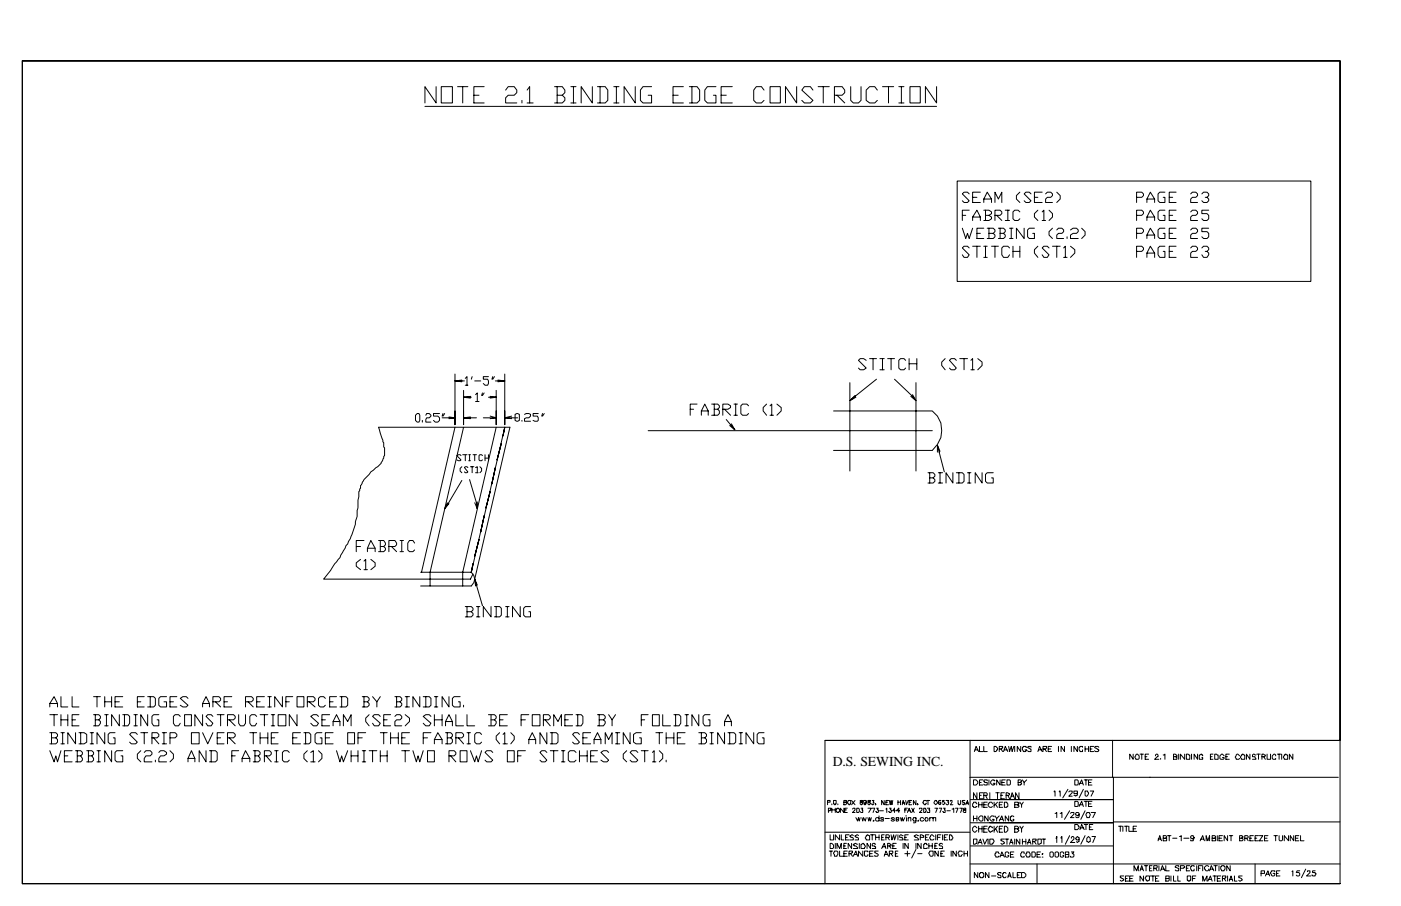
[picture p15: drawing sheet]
<svg xmlns="http://www.w3.org/2000/svg" width="432mm" height="279mm" viewBox="0 0 432 279" stroke-linecap="round" stroke-linejoin="round" font-family="sans-serif">
<defs><g id="words">
<text font-size="4.2" x="256.6" y="236.3">D.S. SEWING INC.</text>
</g></defs>
<g fill="none" stroke="#000" stroke-width=".31">
<path d="M6.9 18.8h406.1v209.5h-158.7v44.2M6.9 18.8v253.7h406.1M6.9 18.8h406.1v253.7M131 32.8h157.7M134.4 26.7v5.1l-3.4-5.1v5.1M136 26.7h3.4v5.1h-3.4zM141 26.7h3.2M142.6 26.7v5.1M146 29.4h1.6M149.2 26.7h-3.2v5.1h3.2M155.8 27.8l.8-1.1h1.9l.8 1.1v.8l-.8 .8h-1.9l-.8 .8v1.6h3.5M160.9 31v.8"/>
<path d="M162.5 27.8l.7-1.1v5.1M162.5 31.8h1.8M170.9 26.7h2.4l.8 1.1v.8l-.8 .8M171.7 29.4h1.6l.8 .8v.8l-.8 .8h-2.4M171.7 26.7v5.1M175.9 26.7h1.6M175.9 31.8h1.6M176.7 26.7v5.1M182.6 26.7v5.1l-3.5-5.1v5.1M184.1 26.7h2.4l.8 1.1v3.2l-.8 .8h-2.4M184.9 26.7v5.1M189.2 26.7h1.6"/>
<path d="M189.2 31.8h1.6M190 26.7v5.1M195.8 26.7v5.1l-3.4-5.1v5.1M200.8 26.7h-2.6l-.8 1.1v3.2l.8 .8h2.6v-2.4h-1M207.4 29.4h1.6M210.6 26.7h-3.2v5.1h3.2M212.5 26.7h2.3l.8 1.1v3.2l-.8 .8h-2.3M213.3 26.7v5.1M220.7 26.7h-2.7l-.8 1.1v3.2l.8 .8h2.7v-2.4h-.8M222.2 29.4h1.6M225.7 26.7h-3.5v5.1h3.5M235.5 27.8l-.8-1.1h-1.6l-.8 1.1v3.2l.8 .8h1.6l.8-.8"/>
<path d="M237.3 26.7h3.2v5.1h-3.2zM245.5 26.7v5.1l-3.4-5.1v5.1M250.6 27.8l-.8-1.1h-1.9l-.8 1.1 3.5 3.2-.8 .8h-1.9l-.8-.8M252.1 26.7h3.5M253.7 26.7v5.1M257.2 29.4h2.4l.7-.8v-.8l-.7-1.1h-2.4v5.1M258 29.4l2.3 2.4M262.2 26.7v4.3l.8 .8h1.6l.8-.8v-4.3M270.4 27.8l-.8-1.1h-1.6l-1 1.1v3.2l1 .8h1.6l.8-.8M272 26.7h3.4M273.8 26.7v5.1M277 26.7h1.6"/>
<path d="M277 31.8h1.6M277.8 26.7v5.1M280.5 26.7h3.1v5.1h-3.1zM288.7 26.7v5.1l-3.5-5.1v5.1M295 55.8h109v31h-109zM298.7 59.8l-.5-.5h-1.1l-.5 .5 2.1 2.1-.5 .5h-1.1l-.5-.5M302.2 59.3h-2.4v3.1h2.4M314.3 59.3l-1 1v1.1l1 1M317.8 59.8l-.6-.5h-1l-.6 .5 2.2 2.1-.6 .5h-1l-.6-.5M321.2 59.3h-2.4v3.1h2.4M322.3 59.8l.5-.5h1l.6 .5v.5l-.6 .6h-1l-.5 .5v1h2.1M325.7 59.3l1.1 1v1.1l-1.1 1"/>
<path d="M359 59.3h-1.5l-.6 .5v2.1l.6 .5h1.5v-1.5h-.5M362.5 59.3h-2.1v3.1h2.1M367 59.8l.5-.5h1.1l.5 .5v.5l-.5 .6h-1.1l-.5 .5v1h2.1M370.4 59.8l.5-.5h1.1l.5 .5v.5l-.5 .6h-.5M296.6 70.4l1.1 3.2 .5-1.6 .5 1.6 1.1-3.2M296.6 66.4h1.1M298.7 64.8h-2.1v3.2M298.7 76.5l-.5-.6h-1.1l-.5 .6 2.1 2.1-.5 .8h-1.1l-.5-.8M299.8 68v-1.1l1.3-2.1 1.1 2.1v1.1M299.8 60.9h1.3M299.8 66.9h2.4M299.8 75.9h2.4"/>
<path d="M301.1 72h1.1M301.1 75.9v3.5M303.2 62.4v-1l1.1-2.1 1.3 2.1v1M303.2 64.8h1.6l.8 .6v.5l-.8 .5M303.2 70.4h-2.1v3.2h2.1M303.2 61.4h2.4M303.2 75.9h1.1M303.2 79.4h1.1M303.7 66.4h1.1l.8 .5v.6l-.8 .5h-1.6M303.7 64.8v3.2M303.7 75.9v3.5M304.3 70.4h1.8l.6 .5v.5l-.6 .6"/>
<path d="M304.8 72h1.3l.6 .5v.5l-.6 .6h-1.8M304.8 70.4v3.2M305.6 75.9h2.1M306.7 62.4v-3.1l1 2.1 1.1-2.1v3.1M306.7 66.4h1.5l.6-.5v-.5l-.6-.6h-1.5v3.2M306.7 75.9v3.5M307.2 66.4l1.6 1.6M307.7 70.4h1.6l.5 .5v.5l-.5 .6M308.2 72h1.1l.5 .5v.5l-.5 .6h-1.6M308.2 70.4v3.2M309.8 64.8h1.3M309.8 68h1.3"/>
<path d="M310.6 64.8v3.2M311.1 76.5l-.5-.6h-1.3l-.5 .6v2.1l.5 .8h1.3l.5-.8M311.1 73.6h1.1M311.1 70.4h1.1M311.7 70.4v3.2M312.2 75.9v3.5M312.2 77.5h2.1M314.3 65.4l-.5-.6h-1.1l-.5 .6v2.1l.5 .5h1.1l.5-.5M314.3 75.9v3.5M315.6 70.4v3.2l-2.3-3.2v3.2M318.8 70.4h-1.6l-.5 .5v2.1l.5 .6h1.6v-1.6h-.5M318.8 60.9h1.1"/>
<path d="M319.9 64.8l-1.1 1.1v1l1.1 1.1M319.9 75.9l-1.1 1.1v1.1l1.1 1.3M321.2 65.4l.5-.6v3.2M321.2 68h1.1M323.3 64.8l1.1 1.1v1l-1.1 1.1M323.3 76.5l-.5-.6h-1.1l-.5 .6 2.1 2.1-.5 .8h-1.1l-.5-.8M324.4 70.4l-1.1 1v1.1l1.1 1.1M324.4 75.9h2.4M325.7 70.9l.5-.5h1.1l.5 .5v.5l-.5 .6h-1.1l-.5 .5v1.1h2.1M325.7 75.9v3.5M327.8 76.5l.5-.6v3.5M327.8 79.4h1.1"/>
<path d="M328.9 73v.6M329.9 70.9l.8-.5h1.1l.5 .5v.5l-.5 .6h-1.1l-.8 .5v1.1h2.4M329.9 75.9l1.4 1.1v1.1l-1.4 1.3M333.4 70.4l1 1v1.1l-1 1.1M350.3 60.9h1.6l.5-.6v-.5l-.5-.5h-1.6v3.1M350.3 66.4h1.6l.5-.5v-.5l-.5-.6h-1.6v3.2M350.3 72h1.6l.5-.6v-.5l-.5-.5h-1.6v3.2M350.3 77.5h1.6l.5-.5v-.5l-.5-.6h-1.6v3.5M353.5 62.4v-1l1-2.1 1.4 2.1v1M353.5 68v-1.1l1-2.1 1.4 2.1v1.1M353.5 73.6v-1.1l1-2.1 1.4 2.1v1.1M353.5 79.4v-1.3l1-2.2 1.4 2.2v1.3"/>
<path d="M353.5 61.4h2.4M353.5 66.9h2.4M353.5 72.5h2.4M353.5 78.1h2.4M359 64.8h-1.5l-.6 .6v2.1l.6 .5h1.5v-1.6h-.5M359 70.4h-1.5l-.6 .5v2.1l.6 .6h1.5v-1.6h-.5M359 75.9h-1.5l-.6 .6v2.1l.6 .8h1.5v-1.9h-.5M360.4 60.9h1M360.4 66.4h1M360.4 72h1M360.4 77.5h1M362.5 64.8h-2.1v3.2h2.1"/>
<path d="M362.5 70.4h-2.1v3.2h2.1M362.5 75.9h-2.1v3.5h2.1M367 65.4l.5-.6h1.1l.5 .6v.5l-.5 .5h-1.1l-.5 .5v1.1h2.1M367 70.9l.5-.5h1.1l.5 .5v.5l-.5 .6h-1.1l-.5 .5v1.1h2.1M367 76.5l.5-.6h1.1l.5 .6v.5l-.5 .5h-1.1l-.5 .6v1.3h2.1M370.4 76.5l.5-.6h1.1l.5 .6v.5l-.5 .5h-.5M372 60.9l.5 .5v.5l-.5 .5h-1.1l-.5-.5M372 77.5l.5 .6v.5l-.5 .8h-1.1l-.5-.8M372.5 64.8h-2.1v1.1h1.6l.5 .5v1.1l-.5 .5h-1.1l-.5-.5M372.5 70.4h-2.1v1h1.6l.5 .6v1l-.5 .6h-1.1l-.5-.6M140.2 117.5h2.9M140.2 115.4v15.6"/>
<path d="M142.3 117.2l-2.1 .3 2.1 .2M143.4 116.7l.5-.5v2.6M143.4 118.8h.8M145.5 116.2l-.2 .7M146.3 117.5h1.9M150.5 116.2h-1.5v.7h1.3l.2 .6v.8l-.2 .5h-.8l-.5-.5M151.9 116.2l-.3 .7M152.4 116.2l-.5 .7M152.7 117.5h2.9M153.5 117.2l2.1 .3-2.1 .2M155.6 115.4v15.6M261.9 118v27.3"/>
<path d="M267 111.1l-.8-.5h-1.1l-.5 .5 2.4 2.4-.8 .5h-1.1l-.5-.5M268 110.6h2.1M269.1 110.6v3.4M270.1 116.9l-8.2 6.7M271.2 110.6h1.3M271.2 114h1.3M272 110.6v3.4M273.6 110.6h2.1M274.6 110.6v3.4M275.7 116.9l5.3 5.1 1.3 1.6M279.1 111.1l-.5-.5h-1.1l-.5 .5v2.4l.5 .5h1.1l.5-.5M280.2 110.6v3.4"/>
<path d="M280.2 112.2h2.4M282.3 118v27.3M282.6 110.6v3.4M291.3 110.6l-1.1 1.1v1l1.1 1.3M294.7 111.1l-.5-.5h-1l-.6 .5 2.1 2.4-.5 .5h-1l-.6-.5M295.8 110.6h2.4M297.1 110.6v3.4M299.2 111.1l.6-.5v3.4M299.2 114h1.1M301.4 110.6l1.3 1.1v1l-1.3 1.3M128.1 128.1l.5-.6h.5l.3 .6v1.5l-.3 .6h-.5l-.5-.6zM130.2 129.6v.6"/>
<path d="M131.2 128.1l.3-.6h.8l.5 .6-.5 .8h-.8l-.3 .5v.8h1.6M135.5 127.5h-1.9v.8h1.3l.6 .6v.7l-.6 .6h-.8l-.5-.6M136.3 128.9h3.9M136.5 127.5l-.2 .8M137.1 127.5l-.6 .8M138.4 128.6l1.8 .3-1.8 .2M140.2 131.8l-10.3 44.7M142.9 120.4v10.6M142.9 131.8l-10.3 44.7v4.2M142.9 122.5h2.4M142.9 128.9h3.9M145 122.2l-2.1 .3 2.1 .3"/>
<path d="M145 128.6l-2.1 .3 2.1 .2M146.6 121.7l.5-.5v2.6M146.6 123.8h1M148.7 121.2l-.3 .8M149 128.9h3.9M149.2 121.2l-.5 .8M150.5 122.5h2.4M151.1 128.3l1.8 .6-1.8 .2M151.1 122.2l1.8 .3-1.8 .3M152.9 131.8l-10.3 44.7v4.2M152.9 120.4v10.6M154.5 136.8l-1.3 5"/>
<path d="M155.6 131.8l-10.3 44.7M155.6 128.9h3.9M157.7 128.3l-2.1 .6 2.1 .2M158.8 127.8l.5-.3 .8 .3v1.8l-.6 .3-.7-.3zM160.9 129.6v.3M161.7 127.8l.5-.3h.8l.5 .3v.5l-.5 .6h-.8l-.5 .2v.8h1.8M165.9 127.5h-1.6v.8h1.3l.3 .6v.7l-.3 .3h-.8l-.5-.3M167.2 127.5l-.2 .8M167.7 127.5l-.5 .8M199.8 132.8h87.5M212.7 126.2h1.1M214.8 124.6h-2.1v3.5"/>
<path d="M216.2 128.1v-1.4l1-2.1 1.1 2.1v1.4M216.2 126.7h2.1M219.3 124.6h1.9l.5 .5v.6l-.5 .5M220.1 126.2h1.1l.5 .5v.8l-.5 .6h-1.9M220.1 124.6v3.5M222.8 126.2h1.6l.8-.5v-.6l-.8-.5h-1.6v3.5M223.3 126.2l1.9 1.9M223.8 129.4l2.7 3.2M225.4 130.7l1.1 1.9-1.6-1.4M226.2 124.6h1.1M226.2 128.1h1.1M226.7 124.6v3.5"/>
<path d="M230.7 125.1l-.5-.5h-1.3l-.6 .5v2.4l.6 .6h1.3l.5-.6M236.3 124.6l-1.1 1.1v1l1.1 1.4M237.3 125.1l.6-.5v3.5M237.3 128.1h1.1M239.4 124.6l1.4 1.1v1l-1.4 1.4M256.9 138.9h30.4zM256.9 126.7h30.4a7.8 7.8 0 0 1 0 12.2M263.5 122l-1.6 1.6 1.9-1.1M281.3 121.7l1 1.9-1.6-1.4M288.9 137.3l2.1 8.2M289.7 139.2l-.8-1.9v2.1M137.8 155l-.7 1.9 1.3-1.6"/>
<path d="M142.1 140.5l-.3-.3-1 .3 1.3 1.3-.3 .3-1-.3M142.3 143.9l-.5 .6v.8l.5 .5M142.3 148.2l-5.2 8.7M142.6 140.2h1.3M143.4 140.2v1.9M144.2 144.2l-.3-.3h-.5l-.3 .3 1.1 1.3-.3 .3h-.5l-.3-.3M144.5 140.2h.5M144.5 142.1h.5M144.7 147.9l2.1 7.1 .3 1.9M144.7 140.2v1.9M145 143.9h1M145.5 143.9v1.9"/>
<path d="M145.8 140.2h1M146.3 140.2v1.9M146.6 144.2l.5-.3v1.9M146.6 145.8h.8M147.1 154.8v2.1l-.8-1.9M147.9 143.9l.5 .6v.8l-.5 .5M148.7 140.5l-.3-.3h-.5l-.3 .3v1.3l.3 .3h.5l.3-.3M149.2 159l-1 5M149.5 140.2v1.9M149.5 141.3h1M150.5 140.2v1.9M151.1 151.6l-1.3 5"/>
<path d="M152.7 144.2l-1.1 5M286 145.8h1.6l.5 .5v.5l-.5 .6M286.5 147.4h1.1l.5 .5v.5l-.5 .6h-1.6M286.5 145.8v3.2M289.2 145.8h1.3M289.2 149h1.3M289.7 145.8v3.2M293.7 145.8v3.2l-2.1-3.2v3.2M294.7 145.8h1.9l.5 .5v2.1l-.5 .6h-1.9M295.5 145.8v3.2M298.2 145.8h1M298.2 149h1"/>
<path d="M298.7 145.8v3.2M302.7 145.8v3.2l-2.1-3.2v3.2M306.1 145.8h-1.8l-.6 .5v2.1l.6 .6h1.8v-1.6h-.5M109.8 168.5h1.3M111.1 172.5l-1.3 1.1v1l1.3 1.1M112.2 166.7h-2.4v3.4M112.2 173l.5-.5v3.2M112.2 175.7h1M113.2 170.1v-1l1.1-2.4 1.3 2.4v1M113.2 169.1h2.4M114.3 172.5l1.3 1.1v1l-1.3 1.1M116.7 166.7h1.6l.5 .8v.5l-.5 .5"/>
<path d="M117.2 168.5h1.1l.5 .6v.5l-.5 .5h-1.6M117.2 166.7v3.4M119.9 168.5h1.8l.5-.5v-.5l-.5-.8h-1.8v3.4M120.6 168.5l1.6 1.6M123.3 166.7h1.1M123.3 170.1h1.1M123.8 166.7v3.4M127.8 167.5l-.5-.8h-1.1l-.5 .8v2.1l.5 .5h1.1l.5-.5M129.6 176.5h15.7M145.3 176.5a2.65 2.65 0 0 1 0 4.2h-15.7M145.8 177l-.8 1.6h-45.3l5.1-6.6 3.1-5.8 1.6-4.5v-.8l.6-1.6 .5-7.7 .5-1.1v-.7l1.1-1.9 2.1-2.4 1.6-1.3a4 4 0 0 0 2.1-2.4l.5-1.3v-2.4l-.2-.3v-1.3l-.3-.2-1.3-4.5h40.5l-10.9 46.8 2.4 8.2M145.8 173.8l-.5 2.7"/>
<path d="M147.6 166.4l-1.3 5M143.4 187.1h1.9l.5 .5v.5l-.5 .5M143.9 188.6h1.4l.5 .6v.5l-.5 .5h-1.9M143.9 187.1v3.1M146.8 187.1h1.1M146.8 190.2h1.1M147.1 180.4l-.8-1.8 .3 2.1M147.4 187.1v3.1M151.3 187.1v3.1l-2.3-3.1v3.1M152.4 187.1h1.6l.5 .5v2.1l-.5 .5h-1.6M152.9 187.1v3.1M155.8 187.1h1.1"/>
<path d="M155.8 190.2h1.1M156.4 187.1v3.1M160.3 187.1v3.1l-2.3-3.1v3.1M163.5 187.1h-1.6l-.5 .5v2.1l.5 .5h1.6v-1.6h-.5M15.3 218v-1l1.4-2.2 1 2.2v1M15.3 217h2.4M18.8 214.8v3.2h2.1M22.2 214.8v3.2h2.1M28.8 214.8h2.2M29.9 214.8v3.2M32.3 214.8v3.2M32.3 216.4h2.1"/>
<path d="M34.4 214.8v3.2M35.5 216.4h1.3M37.8 214.8h-2.3v3.2h2.3M42.3 216.4h1.1M44.4 214.8h-2.1v3.2h2.1M45.5 214.8h1.9l.5 .6v2.1l-.5 .5h-1.9M46.3 214.8v3.2M51.3 214.8h-1.8l-.6 .6v2.1l.6 .5h1.8v-1.6h-.8M52.4 216.4h1M54.5 214.8h-2.1v3.2h2.1M57.9 215.4l-.5-.6h-1l-.8 .6 2.3 2.1-.5 .5h-1l-.8-.5M62.4 218v-1l1.1-2.2 1.1 2.2v1"/>
<path d="M62.4 217h2.2M65.6 216.4h1.9l.5-.5v-.5l-.5-.6h-1.9v3.2M66.4 216.4l1.6 1.6M69.1 216.4h1M71.4 214.8h-2.3v3.2h2.3M75.7 216.4h1.8l.6-.5v-.5l-.6-.6h-1.8v3.2M76.5 216.4l1.6 1.6M79.1 216.4h1.1M81.5 214.8h-2.4v3.2h2.4M82.6 214.8h1M82.6 218h1M83.1 214.8v3.2"/>
<path d="M87 214.8v3.2l-2.3-3.2v3.2M88.1 216.4h1.1M90.2 214.8h-2.1v3.2M91.5 214.8h2.2v3.2h-2.2zM94.7 216.4h1.9l.5-.5v-.5l-.5-.6h-1.9v3.2M95.2 216.4l1.9 1.6M100.3 215.4l-.6-.6h-1l-.5 .6v2.1l.5 .5h1l.6-.5M101.6 216.4h1.1M103.7 214.8h-2.1v3.2h2.1M104.8 214.8h1.8l.6 .6v2.1l-.6 .5h-1.8M105.3 214.8v3.2M111.7 214.8h1.5l.6 .6v.5l-.6 .5"/>
<path d="M112.2 216.4h1l.6 .6v.5l-.6 .5h-1.5M112.2 214.8v3.2M114.8 214.8l1.4 1.6v1.6M117.2 214.8l-1 1.6M121.7 214.8h1.6l.5 .6v.5l-.5 .5M122.2 216.4h1.1l.5 .6v.5l-.5 .5h-1.6M122.2 214.8v3.2M124.9 214.8h1.3M124.9 218h1.3M125.4 214.8v3.2M129.4 214.8v3.2l-2.1-3.2v3.2M130.4 214.8h1.9l.5 .6v2.1l-.5 .5h-1.9"/>
<path d="M131.2 214.8v3.2M133.9 214.8h1M133.9 218h1M134.4 214.8v3.2M138.4 214.8v3.2l-2.1-3.2v3.2M141.8 214.8h-1.8l-.6 .6v2.1l.6 .5h1.8v-1.6h-.5M142.9 217.5v.5M15.3 226h1.9l.5 .5v.5l-.5 .5M15.3 231.5l1.4 3.4 .5-1.8 .5 1.8 1.1-3.4M15.3 220.4h2.4M15.9 227.5h1.3l.5 .6v.8l-.5 .5h-1.9M15.9 226v3.4"/>
<path d="M16.7 220.4v3.4M18.8 220.4v3.4M18.8 222h2.1M18.8 226h1M18.8 229.4h1M19.3 226v3.4M19.8 233.1h1.1M20.9 220.4v3.4M22.2 231.5h-2.4v3.4h2.4M22.2 222h1.1M23.3 226v3.4l-2.4-3.4v3.4M23.3 231.5h1.6l.5 .5v.6l-.5 .5"/>
<path d="M23.8 233.1h1.1l.5 .8v.5l-.5 .5h-1.6M23.8 231.5v3.4M24.3 220.4h-2.1v3.4h2.1M24.3 226h1.6l.8 .5v2.4l-.8 .5h-1.6M24.9 226v3.4M26.7 231.5h1.6l.5 .5v.6l-.5 .5M27.3 233.1h1l.5 .8v.5l-.5 .5h-1.6M27.3 231.5v3.4M27.8 226h1M27.8 229.4h1M28.3 226v3.4M28.8 220.4h1.6l.6 .5v.6l-.6 .5"/>
<path d="M29.4 222h1l.6 .5v.5l-.6 .8h-1.6M29.4 220.4v3.4M29.9 234.9h1.1M29.9 231.5h1.1M30.4 231.5v3.4M32.3 226v3.4l-2.4-3.4v3.4M32.3 220.4h1M32.3 223.8h1M32.8 220.4v3.4M34.4 231.5v3.4l-2.1-3.4v3.4M35.5 226h-1.6l-.6 .5v2.4l.6 .5h1.6v-1.9h-.6M36.8 220.4v3.4l-2.4-3.4v3.4"/>
<path d="M37.8 220.4h1.6l.6 .5v2.1l-.6 .8h-1.6M37.8 231.5h-1.8l-.5 .5v2.4l.5 .5h1.8v-1.8h-.5M38.4 220.4v3.4M41.3 220.4h1M41.3 223.8h1M41.8 220.4v3.4M42.3 226.5l-.5-.5h-1.3l-.5 .5 2.3 2.4-.5 .5h-1.3l-.5-.5M43.4 231.5l-1.1 1.1v1.3l1.1 1M43.4 226h2.1M44.4 232l.6-.5h1.3l.5 .5v.6l-.5 .5h-1.3l-.6 .8v1h2.4M44.4 226v3.4M45.5 220.4v3.4l-2.1-3.4v3.4"/>
<path d="M46.8 227.5h1.6l.5-.5v-.5l-.5-.5h-1.6v3.4M47.4 227.5l1.5 1.9M47.9 234.4v.5M48.9 220.4h-1.5l-.6 .5v2.1l.6 .8h1.5v-1.8h-.5M48.9 232l.6-.5h1l.8 .5v.6l-.8 .5h-1l-.6 .8v1h2.4M50 226h1.3M50 229.4h1.3M50.5 226v3.4M52.4 227.5h1.6l.5-.5v-.5l-.5-.5h-1.6v3.4M52.4 231.5l1 1.1v1.3l-1 1M55.6 220.9l-.6-.5h-1l-.6 .5v2.1l.6 .8h1l.6-.8M56.9 220.4h2.1v3.4h-2.1z"/>
<path d="M57.9 234.9v-1l1.1-2.4 1.1 2.4v1M57.9 233.9h2.2M59 226h2.4v3.4h-2.4zM62.4 220.4v3.4l-2.3-3.4v3.4M62.4 226l1.6 3.4 1.6-3.4M63.5 231.5v3.4l-2.1-3.4v3.4M64.6 231.5h1.8l.5 .5v2.4l-.5 .5h-1.8M65.1 231.5v3.4M65.6 220.9l-.5-.5h-1.1l-.5 .5 2.1 2.1-.5 .8h-1.1l-.5-.8M66.9 220.4h2.2M66.9 227.5h1.1M68 220.4v3.4"/>
<path d="M69.1 226h-2.2v3.4h2.2M70.1 222h1.9l.5-.5v-.6l-.5-.5h-1.9v3.4M70.1 227.5h1.9l.5-.5v-.5l-.5-.5h-1.9v3.4M70.6 222l1.9 1.8M70.6 227.5l1.9 1.9M71.4 233.1h1.1M73.6 220.4v2.6l.5 .8h1l.6-.8v-2.6M73.6 231.5h-2.2v3.4M74.6 234.9v-1l1.1-2.4 1.3 2.4v1M74.6 233.9h2.4M77 226h2.1M78.1 231.5h1.5l.6 .5v.6l-.6 .5"/>
<path d="M78.1 226v3.4M78.6 233.1h1l.6 .8v.5l-.6 .5h-1.5M78.6 231.5v3.4M79.1 220.9l-.5-.5h-1.1l-.5 .5v2.1l.5 .8h1.1l.5-.8M80.2 220.4h2.4M80.2 227.5h2.4M80.2 226v3.4M81.5 233.1h1.6l.5-.5v-.6l-.5-.5h-1.6v3.4M81.5 220.4v3.4M82 233.1l1.6 1.8M82.6 226v3.4M83.6 220.4h1.1"/>
<path d="M83.6 223.8h1.1M83.6 227.5h1.1M84.1 220.4v3.4M84.7 234.9h1M84.7 231.5h1M85.2 231.5v3.4M85.7 220.4h2.4v3.4h-2.4zM85.7 226h-2.1v3.4h2.1M89.2 232l-.6-.5h-1l-.6 .5v2.4l.6 .5h1l.6-.5M90.2 227.5h1.3M91.5 220.4v3.4l-2.3-3.4v3.4M92.6 226h-2.4v3.4h2.4"/>
<path d="M93.7 226h1.5l.6 .5v2.4l-.6 .5h-1.5M94.2 226v3.4M94.7 231.5l-1 1.1v1.3l1 1M95.8 232l.8-.5v3.4M95.8 234.9h1.3M98.2 220.9l-.6-.5h-1l-.8 .5 2.4 2.1-.6 .8h-1l-.8-.8M98.2 231.5l1 1.1v1.3l-1 1M99.2 226h-1.6l-.5 .5v2.4l.5 .5h1.6v-1.9h-.5M99.2 222h1.1M100.3 227.5h1.3M101.6 220.4h-2.4v3.4h2.4M102.7 223.8v-1.3l1-2.1 1.1 2.1v1.3"/>
<path d="M102.7 226h-2.4v3.4h2.4M102.7 222.5h2.1M103.7 231.5l1.1 3.4 .5-1.8 .5 1.8 1.4-3.4M105.8 223.8v-3.4l1.4 2.1 1-2.1v3.4M107.2 226h2.1v3.4h-2.1zM108.2 233.1h2.1M108.2 231.5v3.4M110.3 227.5h1.4M110.3 231.5v3.4M111.7 234.9h1M111.7 231.5h1M112.2 231.5v3.4"/>
<path d="M112.7 226h-2.4v3.4M113.8 220.4l-1.1 1.1v1l1.1 1.3M113.8 231.5h2.4M114.8 231.5v3.4M117.2 220.9l-.5-.5h-1.3l-.6 .5 2.4 2.1-.5 .8h-1.3l-.6-.8M117.2 226h2.1M117.2 233.1h2.1M117.2 231.5v3.4M118.3 222h1M118.3 226v3.4M119.3 231.5v3.4M120.4 220.4h-2.1v3.4h2.1"/>
<path d="M120.4 227.5h2.4M120.4 226v3.4M121.7 220.9l.5-.5h1.1l.5 .5v.6l-.5 .5h-1.1l-.5 .5v1.3h2.1M122.8 226v3.4M123.8 227.5h1.1M123.8 231.5h2.4M124.9 220.4l1.3 1.1v1l-1.3 1.3M124.9 231.5v3.4M126.2 226h-2.4v3.4h2.4M127.3 231.5l1 3.4 .6-1.8 .5 1.8 1-3.4M130.4 227.5h1.4M131.8 231.5h2.1v3.4h-2.1z"/>
<path d="M132.8 220.9l-.5-.5h-1.1l-.8 .5 2.4 2.1-.5 .8h-1.1l-.8-.8M132.8 226h-2.4v3.4M133.9 229.4v-1.3l1-2.1 1.4 2.1v1.3M133.9 222h2.4M133.9 220.4v3.4M133.9 228.1h2.4M136.3 220.4v3.4M137.3 223.8v-1.3l1.1-2.1 1 2.1v1.3M137.3 226h1.6l.5 .5v.5l-.5 .5M137.3 222.5h2.1M137.8 227.5h1.1l.5 .6v.8l-.5 .5h-1.6M137.8 226v3.4"/>
<path d="M138.4 233.1h1.6l.5-.5v-.6l-.5-.5h-1.6v3.4M138.9 233.1l1.6 1.8M140.5 220.4v3.4h2.4M140.5 227.5h1.8l.6-.5v-.5l-.6-.5h-1.8v3.4M141.3 227.5l1.6 1.9M141.8 231.5h2.1v3.4h-2.1zM143.9 220.4v3.4h2.4M143.9 226h1.1M143.9 229.4h1.1M144.5 226v3.4M145 231.5l1.3 3.4 .5-1.8 .6 1.8 1-3.4M148.4 226.5l-.5-.5h-1.1l-.5 .5v2.4l.5 .5h1.1l.5-.5"/>
<path d="M150.5 220.4h1.9l.5 .5v.6l-.5 .5M151.3 222h1.1l.5 .5v.5l-.5 .8h-1.9M151.3 220.4v3.4M151.9 232l-.6-.5h-1.3l-.5 .5 2.4 2.4-.6 .5h-1.3l-.5-.5M154 226l-1.1 1v1.1l1.1 1.3M154 222h1M155 226.5l.6-.5v3.4M155 229.4h1.4M156.4 231.5h2.1v3.4h-2.1zM156.4 220.4h-2.4v3.4h2.4M157.4 226l1.1 1v1.1l-1.1 1.3M159.5 233.1h1.1"/>
<path d="M160.6 222h1.3M161.9 231.5h-2.4v3.4M163 220.4h-2.4v3.4M163 229.4v-1.3l1-2.1 1.1 2.1v1.3M163 228.1h2.1M164 220.4h2.4v3.4h-2.4zM167.5 222h1.6l.5-.5v-.6l-.5-.5h-1.6v3.4M168 222l1.6 1.8M168.5 226v3.4l-2.1-3.4v3.4M168.5 232l-.5-.5h-1l-.6 .5 2.1 2.4-.5 .5h-1l-.6-.5M169.6 226h1.8l.6 .5v2.4l-.6 .5h-1.8M169.6 231.5h2.4"/>
<path d="M170.1 226v3.4M170.7 223.8v-3.4l1.3 2.1 1-2.1v3.4M170.7 231.5v3.4M173 234.9h1.1M173 231.5h1.1M173.6 231.5v3.4M174.1 222h1.1M176.5 220.4h-2.4v3.4h2.4M177.5 220.4h1.6l.6 .5v2.1l-.6 .8h-1.6M177.5 232l-.5-.5h-1.3l-.5 .5v2.4l.5 .5h1.3l.5-.5M178.1 220.4v3.4M178.6 226.5l-.5-.5h-1.1l-.5 .5 2.1 2.4-.5 .5h-1.1l-.5-.5"/>
<path d="M178.6 233.1h2.4M178.6 231.5v3.4M179.7 227.5h1.3M181 231.5v3.4M182 226h-2.3v3.4h2.3M182 233.1h1.1M183.1 229.4v-1.3l1-2.1 1.1 2.1v1.3M183.1 228.1h2.1M184.1 220.4h1.9l.5 .5v.6l-.5 .5M184.1 231.5h-2.1v3.4h2.1M184.7 222h1.3l.5 .5v.5l-.5 .8h-1.9M184.7 220.4v3.4"/>
<path d="M186.5 229.4v-3.4l1.1 2.1 1-2.1v3.4M187.6 220.4l1 1.6v1.8M187.6 232l-.5-.5h-1.1l-.8 .5 2.4 2.4-.5 .5h-1.1l-.8-.5M189.7 220.4l-1.1 1.6M189.7 226h1.3M189.7 229.4h1.3M190.2 226v3.4M193.1 231.5l-1 1.1v1.3l1 1M194.2 226v3.4l-2.1-3.4v3.4M196.6 232l-.5-.5h-1.4l-.5 .5 2.4 2.4-.5 .5h-1.4l-.5-.5M197.6 226h-1.5l-.8 .5v2.4l.8 .5h1.5v-1.9h-.5M197.6 222h1.1"/>
<path d="M197.6 231.5h2.2M198.7 231.5v3.4M199.8 220.4h-2.2v3.4M201.1 220.4h2.1v3.4h-2.1zM201.1 232l.5-.5v3.4M201.1 234.9h1M202.1 226h2.2M203.2 231.5l1.1 1.1v1.3l-1.1 1M203.2 226v3.4M204.3 220.4v3.4h2.3M205.3 227.5h2.4M205.3 226v3.4"/>
<path d="M205.3 234.4v.5M207.7 220.4h1.6l.5 .5v2.1l-.5 .8h-1.6M207.7 226v3.4M208.2 220.4v3.4M208.8 227.5h1M211.1 226h-2.3v3.4h2.3M211.1 220.4h1.1M211.1 223.8h1.1M211.7 220.4v3.4M215.4 220.4v3.4l-2.1-3.4v3.4M215.4 226h1.8l.6 .5v.5l-.6 .5M216.2 227.5h1l.6 .6v.8l-.6 .5h-1.8"/>
<path d="M216.2 226v3.4M218.8 220.4h-1.6l-.5 .5v2.1l.5 .8h1.6v-1.8h-.5M218.8 226h1.1M218.8 229.4h1.1M219.3 226v3.4M223.3 223.8v-1.3l1.1-2.1 1 2.1v1.3M223.3 226v3.4l-2.1-3.4v3.4M223.3 222.5h2.1M224.4 226h1.8l.5 .5v2.4l-.5 .5h-1.8M224.9 226v3.4M227.8 226h1.1M227.8 229.4h1.1"/>
<path d="M228.3 226v3.4M232.3 226v3.4l-2.4-3.4v3.4M235.5 226h-1.6l-.5 .5v2.4l.5 .5h1.6v-1.9h-.6M254.3 228.3h158.7M299 239.7h44.2M299 228.3v44.2M300.3 231.8l.5-1.6 .8 1.6M300.6 231.2h.8M301.9 230.2v1.6h1M303.2 230.2v1.6h1.1M306.4 230.2h.5l.5 .5v.5h-.2l-.3 .6h-.5zM308 231l1-.3v-.5h-1v1.6"/>
<path d="M308.5 231l.5 .8M309.3 231.8l.5-1.6 .8 1.6M309.6 231.2h.8M310.9 230.2l.2 1.6 .6-1.6 .2 1.6 .6-1.6M312.7 230.2v1.6M314.6 230.2v1.6l-1.1-1.6v1.6M316.4 230.5h-.2v-.3h-.8v.3h-.3v.7l.3 .6h.8l.2-.6h-.5M317.8 230.5v-.3h-.8l-.3 .3 1.1 .5v.8h-.8l-.3-.3M319.9 231.8l.5-1.6 .8 1.6M320.1 231.2h.8M321.5 231h.8l.2-.3v-.5h-1v1.6M322 231l.5 .8"/>
<path d="M323.1 231h.7M324.1 230.2h-1v1.6h1M326.2 230.2v1.6M328.1 230.2v1.6l-1.1-1.6v1.6M330.2 230.2v1.6M332.1 230.2v1.6l-1.1-1.6v1.6M333.6 230.5v-.3h-.8v.3h-.2v.7l.2 .6h.8v-.6M334.4 231h1.1M334.4 230.2v1.6M335.5 230.2v1.6M336 231h.5M337.1 230.2h-1.1v1.6h1.1"/>
<path d="M338.7 230.5l-.3-.3h-.8l-.3 .3 1.1 .5 .3 .5-.3 .3h-.8l-.3-.3M342.9 228.3v11.4M349.2 232.6v1.6l-1-1.6v1.6M350 232.8l.6-.2 .5 .5v.8l-.3 .3h-.8l-.2-.6zM351.4 232.6h1M351.9 232.6v1.6M353 233.4h.5M354 232.6h-1v1.6h1M354.3 239.7h58.2M354.5 239.7h-11.3v32.8M356.1 233.1l.3-.5 .5 .2v.6h-.2l-.8 .8h1.3M357.7 233.9v.3"/>
<path d="M358.5 232.8l.5-.2v1.6M361.7 233.4h1v-.6l-1-.2v1.6h1v-.6l-.5-.2M363.3 232.6v1.6M365.1 232.6v1.6l-1.3-1.6v1.6M365.7 232.6l1 .2v1.4h-1zM367.2 232.6v1.6M369.1 232.6v1.6l-1.1-1.6v1.6M370.7 233.1l-.3-.5-.8 .2v1.4h1.1v-.6h-.3M373.1 233.4h.5M373.9 232.6h-.8v1.6h.8M374.4 232.6l1 .2v1.4h-1zM377.3 233.1l-.5-.5-.8 .5v.8l.2 .3h.8l.3-.3v-.3h-.5"/>
<path d="M377.8 233.4h.6M378.9 232.6h-1.1v1.6h1.1M382.1 233.1l-.8-.5-.6 .8 .3 .8h.8l.3-.3M382.9 232.6l.7 .2v1.4h-1l-.3-.8zM385.2 232.6v1.6l-1-1.6v1.6M387.1 232.8l-.5-.2-.6 .2v.6h.8l.3 .8h-1.1M387.3 232.6h1.1M387.9 232.6v1.6M388.9 233.4h.8l.3-.6-1.1-.2v1.6M389.5 233.4l.5 .8M390.5 232.6v1.6h1.1v-1.6M393.2 233.1l-.3-.5-.8 .5v.8l.3 .3h.8v-.3"/>
<path d="M393.7 232.6h1.1M394.2 232.6v1.6M395 232.6v1.6M395.8 232.8h.3v-.2l.8 .2v1.4h-1.1l-.2-.6zM398.5 232.6v1.6l-1.1-1.6v1.6M254.3 256.6h44.7M255.1 247.4h.8v-.5h-.8v1.3M255.3 250h.6v-.2h.2v-.6h-.8v1.4M255.9 257.4v1.6h1v-1.6M256.4 247.9v.3zM256.4 249.2v1.4M256.4 249.8h1"/>
<path d="M256.9 246.9h.8v1h-.3v.3l-.5-.3zM257.4 249.2v1.4M257.7 249.5h.3v-.3h.5v.3h.3v.8h-.3v.3h-.5v-.3h-.3zM258.2 247.9v.3zM258.8 257.4v1.6l-1.4-1.6v1.6M259.3 257.4v1.6h.8M260.1 249.2v1.4l-1.1-1.4v1.4M260.1 247.4h.8v-.5h-.8v1.3h.5l.3-.3v-.5h-.3M260.3 249.8h.6M260.6 258.2h.5M261.1 249.2h-.8v1.4h.8M261.4 246.9h.8v1a.56 .56 0 0 1-.8 0 .56 .56 0 0 1 0-.8z"/>
<path d="M261.7 257.4h-1.1v1.6h1.1M262.5 246.9l1 1.3M262.7 249.5l.3-.3h.5v.6l-.8 .8h.8M263 257.7l-.3-.3-.8 .3 .3 .5h.5l.3 .3v.5h-1.1M263.5 246.9l-1 1.3M263.8 252.1l.5 1.1 .3-1.1 .2 1.1 .3-1.1M264.1 249.2h.5l.2 .3v.8l-.2 .3h-.5zM264.6 257.7l-.3-.3-.8 .3 .3 .5h.5l.3 .3v.5h-1.1M265.1 246.9l.3 .5 .5 .2-.3 .6-.5-.3v-.5h.5l.3-.5zM265.4 249.2h.5l-.3 .6h.3v.8h-.5l-.3-.3M265.6 252.1l.3 1.1 .3-1.1 .5 1.1 .3-1.1M267 257.7h.2v-.3l.8 .3v1.3h-1l-.3-.5z"/>
<path d="M267 247.1v.3l-.6 .2-.2-.2v-.5h.8v1h-.3v.3l-.5-.3M267.5 246.9v.2l.8 .5-.3 .6-.5-.3v-.5h.5l.3-.5zM267.5 249.2h1.1l-.8 1.4M267.5 252.1l.3 1.1 .2-1.1 .3 1.1 .3-1.1M268.3 257.4h1.3M268.8 249.2h.8l-.5 1.4M268.8 246.9h.5l-.2 .5h.2v.5l-.2 .3-.5-.3M268.8 257.4v1.6M269.1 253.2l.2-.3v.3zM269.9 247.9v.3M269.9 258.2h1M269.9 257.4v1.6"/>
<path d="M270.1 249.2h.6l-.3 .6 .5 .2-.2 .6h-.6v-.3h-.2M270.9 252.4l-.2-.3h-.6l-.2 .3v.5l.2 .3h.6l.2-.3M270.9 251.6v1.6M270.9 257.4v1.6M271.2 250h1.1M271.7 258.2h.6M272.3 252.4v-.3h-.8l.2 .6h.6v.5h-.8v-.3M272.5 257.4h-.8v1.6h.8M272.5 246.9v1.3l-.8-1.3v1.3M272.8 252.4h1.3M273 258.2h1.1v-.5l-.3-.3h-.8v1.6M273 249.5l.3-.3v1.4"/>
<path d="M273 247.4h.6M273.6 258.2l.5 .8M273.8 246.9h-.8v1.3h.8M274.1 249.2h.5l-.2 .6 .5 .2-.3 .6h-.5v-.3h-.3M274.1 246.9l.3 1.3 .2-1.3 .3 1.3 .3-1.3M274.6 257.4l.3 1.6 .5-1.6 .3 1.6 .5-1.6M275.7 252.4l-.3-.3h-.5l-.3 .3 1.1 .5-.3 .3h-.5l-.3-.3M276 250h-.8l.5-.8v1.4M276.2 252.7h.8v-.6h-.8v1.1h.6l.2-.3M276.8 246.9v1.3M276.8 257.4v1.6M276.8 247.4h.7"/>
<path d="M277.3 250h-1.1l.8-.8v1.4M277.5 252.1l.3 1.1 .3-1.1 .2 1.1 .6-1.1M277.5 246.9v1.3M278.1 248.2l.2-1.3 .6 1.3M278.1 247.6h.8M278.3 257.7l-.5-.3-.5 .3v.5h.8l.2 .6v.2h-1M278.9 258.2h.5M278.9 249.8h.5M279.1 251.6h.3zM279.1 246.9l.3 1.3 .5-1.3M279.4 252.1v1.1M279.7 249.2h-.8v1.4"/>
<path d="M279.7 250.6l.5-1.4 .5 1.4M279.9 257.4h-1v1.6h1M279.9 252.4l.3-.3h.5v1.1M279.9 250h.6M279.9 252.1v1.1M280.2 247.4h.5M281 246.9h-.8v1.3h.8M281 249.2l.8 1.4M281.8 249.2l-.8 1.4M282.3 246.9v1.3l-.8-1.3v1.3M282.3 252.1v1.4l-.3 .2h-.5M282.3 252.4l-.3-.3h-.5l-.2 .6 .2 .5h.5l.3-.3"/>
<path d="M282.8 253.2l.3-.3v.3zM282.8 247.9v.3M283.1 257.7l-.5-.3-.8 .3 .2 .5h.6l.5 .6v.2h-1.3M283.4 249.5v-.3h.8v.6l-.8 .8h.8M283.6 258.2h1.1v-.5l-1.1-.3v1.6M284.7 249.2h.5l.3 .6-.3 .8h-.5zM284.7 252.4l-.3-.3h-.5l-.3 .3v.5l.3 .3h.5l.3-.3M285.2 252.1h.6l.2 .3v.5l-.2 .3h-.6l-.2-.5zM285.2 258.2h.6M285.5 247.1v-.2h-.8v.2a.56 .56 0 0 0 0 .8 .56 .56 0 0 0 .8 0v-.3M285.8 249.2h.7l-.2 .6h.2v.8h-.7v-.3M285.8 246.9h.7"/>
<path d="M286 246.9v1.3M286.3 257.4h-1.1v1.6h1.1M286.5 252.4l.3-.3h.5l.3 .3v.8M286.5 252.1v1.1M287.6 252.4v-.3h.8v1.1M287.9 258l-.8-.6-.6 .8 .3 .8h.8l.3-.2M288.1 246.9h.6l.2 .5-.5 .8-.5-.6zM288.1 249.2h.8l-.5 1.4M288.4 257.4v1.6M288.9 258.2h.8M289.5 249.2h.7l-.5 1.4M290 257.4h-1.1v1.6"/>
<path d="M290 246.9h-.5l-.3 .2v.8l.5 .3v-.3h.3v-.5h-.8v.2M290.5 257.4v1.6M290.8 249.2h.5l-.3 .6h.3v.8h-.5v-.3h-.3M291 246.9h-.5v.5l.3-.3 .5 .5-.5 .6-.3-.3M291 258.2h.6M291.6 246.9h.8l-.3 .5h.3v.5l-.3 .3-.5-.3M291.8 250h1.1M292.1 257.4h-1.1v1.6h1.1M292.6 257.4h.6l.5 .8-.3 .8h-.8zM292.9 247.1v-.2h.5v.5l-.5 .8h.8M293.4 249.5l.6-.3v1.4M294.5 249.2h.8l-.6 1.4"/>
<path d="M295.3 246.9v1h.2v.3l.6-.3v-1M295.8 249.2h.8l-.5 1.4M297.1 249.2l-.2 .3 .2 .3h.6v.8h-.6l-.2-.3 .2-.5h.6v-.6zM297.4 246.9h-.8v.5h.5v.2h.3l-.3 .6-.5-.3M297.7 248.2l.5-1.3 .2 1.3M297.9 247.6h.5M299.2 246.6h44M299.2 253.7h44M300 240.5h.8l.6 .5v.6l-.6 .5h-.8zM300 258.8h1.1v1.3l-1.1 .2zM300 251.6v1.6M300 252.4h1.1"/>
<path d="M301.1 247.9l-.3-.5h-.8l-.2 .5v.8h.2v.3h.8v-.3h.3M301.1 244.5v1.8l-1.1-1.8v1.8M301.1 255.3l-.5-.5-.8 .5v.8l.5 .5 .8-.5M301.1 251.6v1.6M301.6 248.2h1.1M301.6 255.6h1.1M301.6 247.4v1.6M301.6 254.8v1.8M301.6 259.8h.8M301.9 241.3h.5M301.9 245.3h.5M302.2 251.6h.5l.2 .3v1l-.2 .3h-.5l-.6-.5v-.6z"/>
<path d="M302.7 247.4v1.6M302.7 254.8v1.8M302.9 240.5h-1v1.6h1M302.9 244.5h-1v1.8h1M302.9 258.8l.6 1.5 .8-1.5M303.2 245.3h1.1v-.6l-.3-.2h-.8v1.8M303.2 248.2h.8M303.2 255.6h.8M303.7 245.3l.6 1M304.3 240.8v-.3h-.8l-.3 .3 .3 .5h.8v.8h-.8l-.3-.3M304.3 247.4h-1.1v1.6h1.1M304.3 254.8h-1.1v1.8h1.1"/>
<path d="M304.5 251.6v1.6l-1-1.6v1.6M304.5 258.8v1.5M304.8 240.5v1.6M305.1 258.8h1l.3 .8-.5 .7h-.8zM305.1 244.5v1.8M305.9 247.9l-.3-.5h-.5l-.3 .5h-.3v.5l.6 .6h.5l.3-.3M305.9 255.3v-.2l-.8-.3-.6 .8 .6 1 .8-.2v-.3M306.4 251.9l-.3-.3h-.5l-.5 .5v.6l.5 .5h.5l.3-.5h-.5M306.4 247.4v1.6M306.4 254.8v1.8M306.7 240.8h-.3v-.3h-.5l-.6 .5v.6l.6 .5h.5v-.3h.3v-.2h-.6M306.7 251.6l.5 .8v.8"/>
<path d="M306.9 248.2l.5 .8M306.9 244.5h1.1M306.9 255.6l.5 1M307.4 247.4l-1 1M307.4 244.5v1.8M307.4 254.8l-1 1.3M308 253.2l.8-1.6 .5 1.6M308 248.2h.8M308 255.6h.8M308 251.6l-.8 .8M308.2 240.5v1.6l-1-1.6v1.6M308.2 252.7h.8"/>
<path d="M308.5 245.3h.5M308.8 241.3h.8M309 247.4h-1v1.6h1M309 254.8h-1v1.8h1M309.6 247.4h.8l.2 .5v.8h-.2v.3h-.8zM309.6 254.8h.5l.5 .5v.8l-.5 .5h-.5zM309.6 244.5h-1.1v1.8h1.1M309.6 258.8h-1.1v.5l1.1 .5v.3l-.6 .2-.5-.2M309.8 240.5h-1v1.6h1M309.8 258.8h1.1M310.1 245.3h.8l.2-.6-1-.2v1.8M310.4 240.5h.7l.3 .3v1l-.3 .3h-.7z"/>
<path d="M310.4 258.8v1.5M310.6 245.3l.5 1M310.9 251.6v1.6l-1.1-1.6v1.6M311.4 246.3l.5-1.8 .8 1.8M311.4 259.8h.8M311.7 245.5h.8M312.5 251.9l-.3-.3h-.5v.3h-.3v1h.3v.3h.5l.3-.3v-.2h-.3M312.7 248.2h1.1v-.3h.3l-.3-.5h-1.1v1.6h1.1l.3-.3v-.3l-.6-.2M312.7 255.6h1.1l.3-.3-.6-.5h-.8v1.8h.8l.6-.5-.6-.5M312.7 258.8v1.5M313.8 241.3h.8v-.3h.3l-.3-.5h-.8v1.6h.8v-.3h.3v-.2l-.6-.3M314.1 244.5v1.8l-1.1-1.8v1.8"/>
<path d="M314.3 247.4l.6 .8v.8M314.3 258.8v1.5l-1-1.5v1.5M314.3 254.8l.6 .8v1M315.1 240.5l.5 .8v.8M315.1 258.8v1.5M315.1 259.6h1.1M315.4 247.4l-.5 .8M315.4 254.8l-.5 .8M316.2 258.8v1.5M316.4 240.5l-.8 .8M316.7 259.8h.8M318.3 259.6l1.1-.3v-.5h-1.1v1.5"/>
<path d="M318.8 259.6l.6 .7M319.9 258.8h1v1.3l-1 .2zM321.2 258.8h1.1M321.7 258.8v1.5M324.9 244.2v-.3h.3v1.6M325.2 250.8l.5-.2v1.5M325.4 258.5l.3-.5v1.8M326.5 244.2v-.3h.3v1.6M326.8 250.8l.5-.2v1.5M327 258.5l.3-.5v1.8M329.1 243.4l-1.5 2.7M329.4 244.2l.3-.3h.8v.6l-1.1 1h1.1"/>
<path d="M329.7 250l-1.6 2.7M329.7 257.7l-1.4 2.6M329.9 250.8l.3-.2h.8v.5l-1.1 1h1.1M330.2 258.5l.3-.5 .5 .2v.6l-1.1 1h1.4M331.3 240.5h.8l.2 .3v1l-.2 .3h-.8zM331.3 247.1h.8l.2 .3v1l-.2 .3h-.8zM331.3 254.3h.8l.2 .5h.3v.5l-.5 .6h-.8zM332.1 244.5v.2h-1.1v-.8h1.1v1.4l-.6 .2-.5-.2M332.6 242.1l.8-1.6 .5 1.6M332.6 248.7l.8-1.6 .5 1.6M332.6 251.1v.3l-.5 .2-.6-.2v-.6l.3-.2h.5l.3 .2v1.1l-.3 .2h-.5l-.3-.2M332.6 258.8l-.3 .2h-.5v-.2h-.3l.6-.8 .5 .2v1.4l-.5 .2-.3-.2"/>
<path d="M332.8 255.9l.6-1.6 .8 1.6M332.8 241.6h.8M332.8 248.2h.8M333.1 255.3h.8M333.9 243.4l-1.3 2.7M334.2 240.5h1M334.2 247.1h1M334.2 254.3h1M334.4 243.9h.8l.3 .6-.5 1-.6-.2zM334.4 250l-1.3 2.7M334.4 257.7l-1.3 2.6M334.7 240.5v1.6"/>
<path d="M334.7 247.1v1.6M334.7 254.3v1.6M335 250.6h.8l.2 .5-.2 1h-.8l-.3-.7zM335 258.5l.5-.5 .5 .5v1.1l-.5 .2-.5-.2zM335.5 241.3h.8M335.5 247.9h.8M335.8 255.1h.5M336 243.9h1.1l-.8 1.6M336.3 250.6h1.3l-.8 1.5M336.5 240.5h-1v1.6h1M336.5 247.1h-1v1.6h1M336.5 258h1.1l-.8 1.8"/>
<path d="M336.8 254.3h-1v1.6h1M343.2 253.5h69.8M344.8 254.8h1M345.3 254.8v1.6M346.1 254.8v1.6M346.6 254.8h1.1M347.1 254.8v1.6M347.9 254.8v1.6h1.1M349.2 255.6h.8M350.3 254.8h-1.1v1.6h1.1M356.9 259.3l.6-1.6 .5 1.6M356.9 258.8h.8"/>
<path d="M358.5 258.5h.8l.3-.3-.3-.5h-.8v1.6h1.1v-.8h-.6M359.8 257.7h1.1M360.4 257.7v1.6M361.4 258.5h1.3M363.5 258l.6-.3v1.6M364.9 258.5h1.5M368 258.2l-.5 .6-.5-.3v-.5l.2-.3h.6l.2 .8-.2 .8h-.8v-.3M369.9 259.3l.8-1.6 .5 1.6M370.2 258.8h.7M371.7 259.3v-1.6l.6 1.6 .5-1.6v1.6M373.6 258.5h.8l.2-.3-.2-.5h-.8v1.6h1v-.8h-.5M375.2 257.7v1.6"/>
<path d="M375.7 258.5h.8M376.8 257.7h-1.1v1.6h1.1M378.4 257.7v1.6l-1.1-1.6v1.6M378.9 257.7h1M379.4 257.7v1.6M382.1 258.5h.8v-.3h.2l-.2-.5h-.8v1.6h.8l.2-.3v-.2l-.5-.3M383.6 258.5h.8l.3-.5-.3-.3h-.8v1.6M384.2 258.5l.5 .8M385.2 258.5h.6M386.3 257.7h-1.1v1.6h1.1M386.8 258.5h.5M387.9 257.7h-1.1v1.6h1.1"/>
<path d="M388.1 257.7h1.1l-1.1 1.6h1.1M389.7 258.5h.8M390.8 257.7h-1.1v1.6h1.1M392.6 257.7h1.1M393.2 257.7v1.6M394.2 257.7v1.3l.3 .3h.5l.3-.3v-1.3M397.1 257.7v1.6l-1.3-1.6v1.6M398.7 257.7v1.6l-1-1.6v1.6M399.3 258.5h.7M400.3 257.7h-1v1.6h1M400.8 257.7v1.6h1.1M255.6 262.5h1"/>
<path d="M255.9 260.1h.5l.5 .5v.8l-.3 .3h-.7zM256.1 262.5v1.6M257.2 262.5h.8l.2 .2v.8l-.2 .6h-.8v-.6l-.3-.2zM257.4 260.1v1.6M258 261.7v-1.6l.8 1.6 .5-1.6v1.6M258.8 262.5v1.6h1M260.1 260.9h.5M260.1 263.3h.8M260.9 260.1h-.8v1.6h.8M261.1 262.5h-1v1.6h1M261.7 263.3l1-.3v-.5h-1v1.6M262.2 263.3l.5 .8"/>
<path d="M262.5 260.1v1.6l-1.1-1.6v1.6M263 264.1l.8-1.6 .5 1.6M263.3 263.5h.8M264.3 260.3l-.5-.2-.8 .2 .3 .6h.5l.5 .5v.3h-1.3M264.8 260.1v1.6M265.4 260.3l.5-.2 .5 .2 .3 .6-.3 .8h-1zM265.9 262.5v1.6l-1.3-1.6v1.6M267.5 262.7v-.2h-1.1v1.3l.3 .3h.5l.3-.6M268 263.3h.8M268.3 260.1v1.6l-1.1-1.6v1.6M269.1 262.5h-1.1v1.6h1.1M269.9 260.3h-.3v-.2h-.5l-.3 .2v.6h.8v.2h.3v.6h-1.1"/>
<path d="M270.7 262.5h-1.1v.5l1.1 .5-.3 .6h-.8v-.3M271.7 261.7l.8-1.6 .5 1.6M272 261.1h.8M272.5 264.1l.5-1.6 .8 1.6M272.8 263.5h.8M273.6 260.9h1v-.6l-1-.2v1.6M274.1 263.3h.8l.3-.3v-.5h-1.1v1.6M274.1 260.9l.5 .8M274.6 263.3l.6 .8M275.2 260.9h.5M276 263.3h.5M276.2 260.1h-1v1.6h1"/>
<path d="M276.8 262.5h-.8v1.6h.8M278.3 260.1v1.6M278.9 263.3h1.6M279.7 262.5v1.6M279.9 260.1v1.6l-1-1.6v1.6M282.3 260.1v1.6M282.3 261.9l-1.3 2.7M282.8 263.3h1.4M283.9 260.1v1.6l-1.1-1.6v1.6M285.8 260.6l-.3-.5h-.5v.2h-.3v1.4h1.1v-.3M286.3 260.9h1M286.3 260.1v1.6"/>
<path d="M286.5 262.5h1.1v1.3l-.3 .3h-.5l-.3-.3-.2-.5zM287.3 260.1v1.6M288.1 260.9h.6M288.9 260.1h-.8v1.6h.8M289.2 262.5v1.6l-1.1-1.6v1.6M290 263.3h.5M290.5 260.3l-.3-.2h-.5v.2h-.2l.2 .6h.5l.3 .2v.6h-1M291 262.5h-1v1.6h1M293.2 262.5v1.6M294.7 262.5v1.6l-1-1.6v1.6M296.6 262.7l-.3-.2h-.8l-.2 .5 .2 1.1h.8l.3-.6M297.1 262.5v1.6"/>
<path d="M297.1 263.3h1.1M298.2 262.5v1.6M299 266.4h114M299.2 260.9h44M301.4 269.1v1.6l-1.1-1.6v1.6M301.4 260.3l.8-1.5 .5 1.5M301.9 269.3h.3v-.2h.7v.2h.3v1.1h-.3v.3h-.7v-.3h-.3zM304.8 269.1v1.6l-1.1-1.6v1.6M305.6 270.1h1.3M308 263.3l-.3-.6h-.8v.6h-.2l.2 1h.8v-.2h.3M308.2 264.3l.6-1.6 .8 1.6M308.5 269.3v-.2h-.8l-.3 .2 .3 .6h.5l.3 .2v.6h-.8l-.3-.3"/>
<path d="M308.5 263.8h.8M310.1 269.3l-.3-.2h-.5v.2h-.3v1.1h.3v.3h.5l.3-.3M310.6 270.7l.5-1.6 .6 1.6M310.6 270.1h.8M310.9 263.3l-.3-.6h-.5l-.3 .3v1.1l.3 .2h.5l.3-.2v-.3h-.3M311.1 260.3l.6-1.5 .5 1.5M311.4 263.5h.8M312.2 269.1v1.6h.8M312.5 262.7h-1.1v1.6h1.1M313.5 269.9h.6M314.6 269.1h-1.1v1.6h1.1M314.9 269.1h.7l.6 .5v.5l-.6 .6h-.7z"/>
<path d="M315.6 263.3v-.6h-.7l-.3 .6v.8h.3v.2h.7v-.2M316.4 262.7h.8l.3 .6v.8h-.3v.2h-.8l-.2-.5zM316.7 260.3l.5-1.5 .6 1.5M318 262.7h.8l.3 .3v1.1l-.3 .2h-.8zM319.6 266.4v6.1M319.6 263.5h.8M320.7 262.7h-1.1v1.6h1.1M321.2 263.3h.3l-.3 .2zM321.2 264.3h.3zM323.6 263a.66 .66 0 0 1 1 0v1.1l-.2 .2h-.6l-.2-.2zM325.4 262.7h.6l.2 .3v1.1l-.2 .2h-.6l-.2-.2v-1.1zM327.8 263.3l-.2-.6h-.6l-.2 .3v1.1l.2 .2h.6l.2-.2v-.3h-.2"/>
<path d="M328.3 263.5h1.1v-.8h-1.1v1.6h1.1v-.8h-.3M330.2 262.7h.8l-.5 .6 .5 .2v.6l-.3 .2h-.8v-.2M346.3 270.1h-1v.6l1 .5v.3l-.5 .2-.5-.2M346.9 270.9h.5M347.9 270.1h-1v1.6h1M348.2 270.9h.8M349.2 270.1h-1v1.6h1M349.5 268.6v-1.6l.8 1.6 .5-1.6v1.6M351.4 268.6l.5-1.6 .5 1.6M351.6 268h.6M352.4 270.1v1.6l-1-1.6v1.6M352.7 267h1"/>
<path d="M353.2 270.1h1.1v1.4l-.6 .2-.5-.2-.2-.6zM353.2 267v1.6M354.3 267.8h.5M354.5 270.1h1.4M355.1 267h-.8v1.6h.8M355.3 270.1v1.6M355.6 267.8h.8l.3-.3v-.5h-1.1v1.6M356.1 267.8l.6 .8M356.1 270.9h.6M357.2 270.1h-1.1v1.6h1.1M357.2 267v1.6M357.7 268.6l.5-1.6 .8 1.6"/>
<path d="M358 268h.8M359.3 267v1.6h1.1M359.3 270.9h.8l.3-.2v-.6h-1.1v1.6h.8l.3-.2v-.6h-.3M360.9 270.1v1.6M361.7 270.1v1.6h.8M363 270.1v1.6h.8M363.3 267.2v-.2h-.8l-.3 .2v.3l1.1 .3v.8h-.8l-.3-.3M363.8 267.8h1.1l.2-.6-.2-.2h-1.1v1.6M365.7 267.8h.5M365.9 270.1h1.1v1.4h-.3v.2h-.5v-.2h-.3zM366.7 267h-1v1.6h1M367.5 270.9h.8"/>
<path d="M368 267.2v-.2h-.8v.2h-.2v.8l.2 .6h.8v-.6M368.6 270.1h-1.1v1.6M368.8 267v1.6M369.4 267.8h.5M370.4 267h-1v1.6M370.7 271.7v-1.6l.5 1.6 .8-1.6v1.6M370.7 267v1.6M372.3 271.7l.8-1.6 .5 1.6M372.5 267.2l-.2-.2h-.6l-.5 .5v.5h.3l.2 .6h.6l.2-.6M372.5 271.2h.8M372.8 268.6l.5-1.6 .8 1.6M373.1 268h.8"/>
<path d="M373.9 270.1h1M374.1 267h1.1M374.4 270.1v1.6M374.6 267v1.6M375.2 270.9h.8M375.7 267v1.6M376.2 267.2h.3v-.2h.8v.2h.3v.8l-.3 .6h-.8l-.3-.6zM376.2 270.1h-1v1.6h1M376.8 270.9h.8v-.2h.2v-.6h-1v1.6M377.3 270.9l.5 .8M378.4 270.1v1.6M378.9 271.7l.5-1.6 .5 1.6"/>
<path d="M378.9 271.2h.8M379.1 267v1.6l-1-1.6v1.6M380.5 270.1v1.6h.8M382.9 270.1h-1.1v.6l1.1 .5v.3l-.6 .2-.5-.2M386.8 266.4v6.1M388.7 269.3h1v-.7h-1v1.5M390 270.1l.8-1.5 .5 1.5M390.3 269.6h.8M392.9 268.8v-.2h-1.1l-.2 .7 .5 .8h.5l.3-.2v-.6h-.5M393.4 269.3h.6M394.5 268.6h-1.1v1.5h1.1M398.2 268.8l.3-.2v1.5"/>
<path d="M400.6 268.6h-.8l-.3 .5h.8l.3 .2v.6l-.3 .2h-.5l-.3-.2M402.4 268l-1.3 2.7M403 268.8v-.2h.8v.5l-1.1 1h1.3M405.3 268.6h-.8v.5h.8v.2h.3l-.3 .8h-.8v-.2h-.2"/>
</g>
<use href="#words"/>
</svg>
